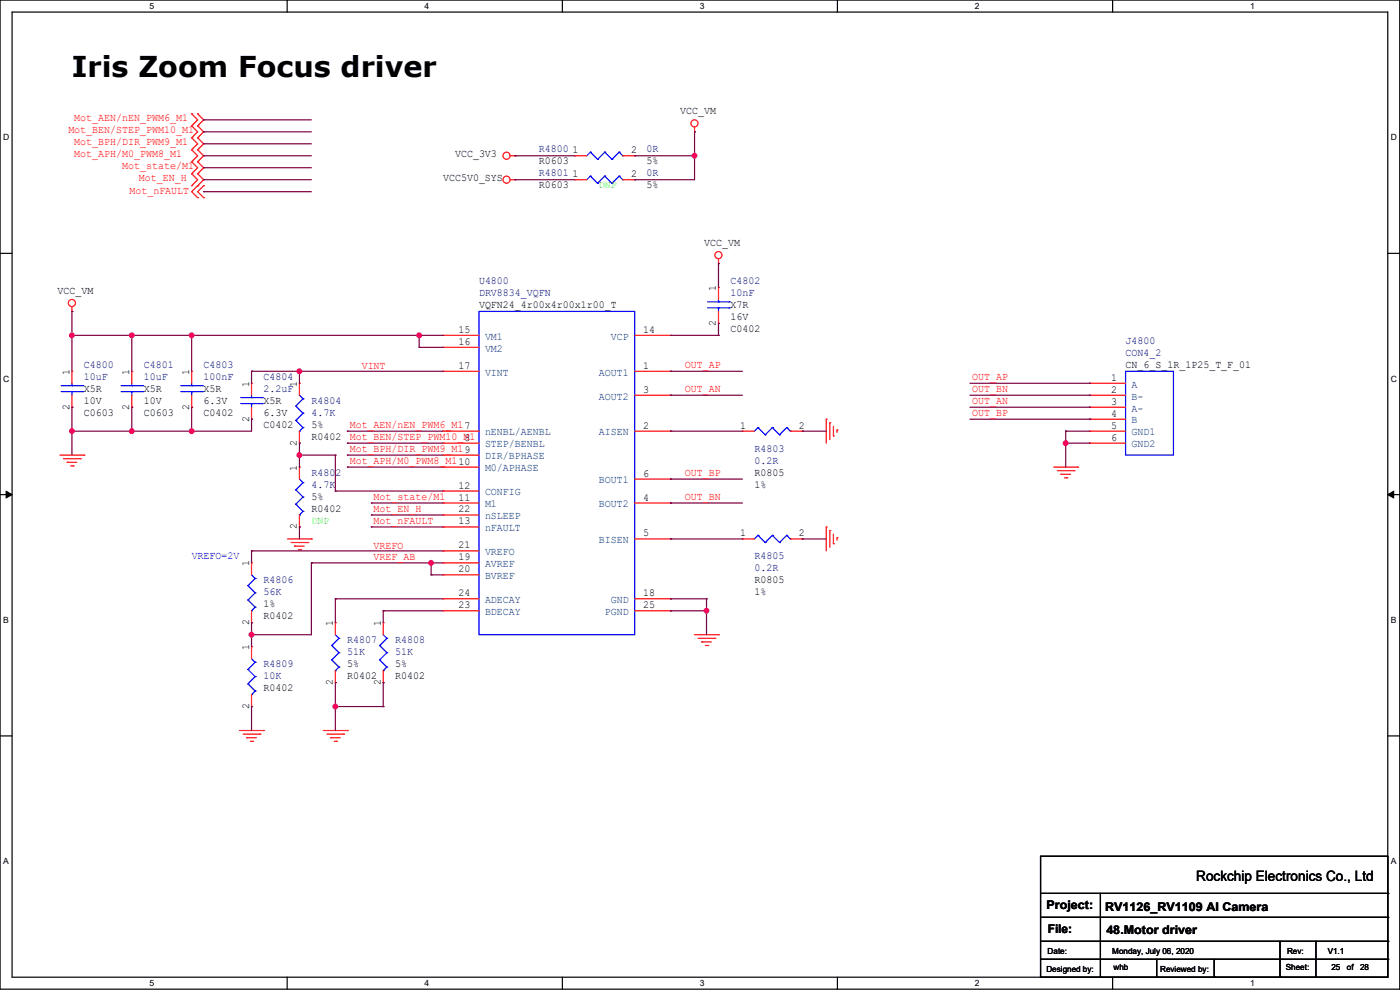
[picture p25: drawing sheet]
<svg xmlns="http://www.w3.org/2000/svg" width="297mm" height="210mm" viewBox="0 0 297 210" stroke-linecap="round" stroke-linejoin="round" font-family="sans-serif">
<defs><g id="words">
<text font-size="6.1" x="15.3" y="16.3">Iris Zoom Focus driver</text>
<text font-size="3" x="253.8" y="186.9">Rockchip Electronics Co., Ltd</text>
<g font-size="2.5">
<text x="222" y="192.9">Project:</text>
<text x="222.3" y="198">File:</text>
<text x="234.5" y="193.1">RV1126_RV1109 AI Camera</text>
<text x="234.7" y="198.2">48.Motor driver</text>
</g>
<g font-size="2.3" fill="#f00">
<text x="14.5" y="28.3">Mot_BEN/STEP_PWM10_M1</text>
<text x="15.8" y="25.7">Mot_AEN/nEN_PWM6_M1</text>
<text x="15.8" y="30.8">Mot_BPH/DIR_PWM9_M1</text>
<text x="15.8" y="33.3">Mot_APH/M0_PWM8_M1</text>
<text x="25.9" y="35.9">Mot_state/M1</text>
<text x="27.5" y="41.2">Mot_nFAULT</text>
<text x="29.5" y="38.4">Mot_EN_H</text>
<text x="76.7" y="78.3">VINT</text>
<text x="145.3" y="78.1">OUT_AP</text>
<text x="145.3" y="83.2">OUT_AN</text>
<text x="206.3" y="80.7">OUT_AP</text>
<text x="206.3" y="83.2">OUT_BN</text>
<text x="206.3" y="85.8">OUT_AN</text>
<text x="206.3" y="88.3">OUT_BP</text>
<text x="74.2" y="90.8">Mot_AEN/nEN_PWM6_M17</text>
<text x="74.2" y="95.9">Mot_BPH/DIR_PWM9_M19</text>
<text x="74.2" y="93.4">Mot_BEN/STEP_PWM10_M1</text>
<text x="74.2" y="98.5">Mot_APH/M0_PWM8_M110</text>
<text x="145.3" y="101">OUT_BP</text>
<text x="79.3" y="106.1">Mot_state/M1</text>
<text x="145.3" y="106.1">OUT_BN</text>
<text x="79.3" y="111.2">Mot_nFAULT</text>
<text x="79.3" y="108.6">Mot_EN_H</text>
<text x="79.3" y="116.4">VREFO</text>
<text x="79.3" y="118.8">VREF_AB</text>
</g>
<g font-size="2.3">
<text x="144.3" y="24.2">VCC_VM</text>
<text x="96.5" y="33.3">VCC_3V3</text>
<text x="114.3" y="34.9">R0603</text>
<text x="121.4" y="32.5">1</text>
<text x="133.9" y="32.5">2</text>
<text x="137.2" y="34.9">5%</text>
<text x="94" y="38.4">VCC5V0_SYS</text>
<text x="114.3" y="39.9">R0603</text>
<text x="121.4" y="37.6">1</text>
<text x="133.9" y="37.6">2</text>
<text x="137.2" y="39.9">5%</text>
<text x="149.4" y="52.1">VCC_VM</text>
<text x="12.2" y="62.3">VCC_VM</text>
<text x="101.6" y="65.3">VQFN24_4r00x4r00x1r00_T</text>
<text x="151.9" y="61.7" transform="rotate(-90 151.9 61.7)">1</text>
<text x="155" y="65.3">X7R</text>
<text x="97.3" y="70.6">15</text>
<text x="136.4" y="70.6">14</text>
<text x="151.9" y="69.1" transform="rotate(-90 151.9 69.1)">2</text>
<text x="155" y="70.4">C0402</text>
<text x="155" y="67.9">16V</text>
<text x="97.3" y="73.2">16</text>
<text x="14.7" y="79.5" transform="rotate(-90 14.7 79.5)">1</text>
<text x="17.8" y="83.1">X5R</text>
<text x="27.4" y="79.5" transform="rotate(-90 27.4 79.5)">1</text>
<text x="30.5" y="83.1">X5R</text>
<text x="40.1" y="79.5" transform="rotate(-90 40.1 79.5)">1</text>
<text x="43.2" y="83.1">X5R</text>
<text x="52.8" y="82.1" transform="rotate(-90 52.8 82.1)">1</text>
<text x="63" y="82.1" transform="rotate(-90 63 82.1)">1</text>
<text x="97.3" y="78.2">17</text>
<text x="136.4" y="78.2">1</text>
<text x="136.4" y="83.3">3</text>
<text x="235.7" y="80.8">1</text>
<text x="235.7" y="83.3">2</text>
<text x="238.8" y="78">CN_6_S_1R_1P25_T_F_01</text>
<text x="14.7" y="86.9" transform="rotate(-90 14.7 86.9)">2</text>
<text x="17.8" y="88.2">C0603</text>
<text x="17.8" y="85.7">10V</text>
<text x="27.4" y="86.9" transform="rotate(-90 27.4 86.9)">2</text>
<text x="30.5" y="88.2">C0603</text>
<text x="30.5" y="85.7">10V</text>
<text x="40.1" y="86.9" transform="rotate(-90 40.1 86.9)">2</text>
<text x="43.2" y="88.2">C0402</text>
<text x="43.2" y="85.7">6.3V</text>
<text x="52.8" y="89.4" transform="rotate(-90 52.8 89.4)">2</text>
<text x="55.9" y="85.7">X5R</text>
<text x="55.9" y="88.2">6.3V</text>
<text x="235.7" y="85.9">3</text>
<text x="235.7" y="88.4">4</text>
<text x="55.9" y="90.7">C0402</text>
<text x="63" y="94.5" transform="rotate(-90 63 94.5)">2</text>
<text x="66.1" y="93.3">R0402</text>
<text x="66.1" y="90.7">5%</text>
<text x="98.6" y="93.5">8</text>
<text x="136.4" y="90.9">2</text>
<text x="157" y="90.9">1</text>
<text x="169.4" y="90.9">2</text>
<text x="235.7" y="90.9">5</text>
<text x="235.7" y="93.5">6</text>
<text x="63" y="99.8" transform="rotate(-90 63 99.8)">1</text>
<text x="136.4" y="101.1">6</text>
<text x="160" y="100.9">R0805</text>
<text x="66.1" y="106">5%</text>
<text x="97.3" y="106.2">11</text>
<text x="97.3" y="103.6">12</text>
<text x="136.4" y="106.2">4</text>
<text x="160" y="103.4">1%</text>
<text x="63" y="112.3" transform="rotate(-90 63 112.3)">2</text>
<text x="66.1" y="108.5">R0402</text>
<text x="97.3" y="111.3">13</text>
<text x="97.3" y="108.7">22</text>
<text x="136.4" y="113.8">5</text>
<text x="157" y="113.8">1</text>
<text x="169.4" y="113.8">2</text>
<text x="97.3" y="118.9">19</text>
<text x="97.3" y="116.3">21</text>
<text x="52.8" y="120.2" transform="rotate(-90 52.8 120.2)">1</text>
<text x="97.3" y="121.4">20</text>
<text x="160" y="123.8">R0805</text>
<text x="55.9" y="131.4">R0402</text>
<text x="55.9" y="128.8">1%</text>
<text x="97.3" y="129">23</text>
<text x="97.3" y="126.5">24</text>
<text x="136.4" y="126.5">18</text>
<text x="136.4" y="129">25</text>
<text x="160" y="126.3">1%</text>
<text x="52.8" y="137.9" transform="rotate(-90 52.8 137.9)">1</text>
<text x="52.8" y="132.6" transform="rotate(-90 52.8 132.6)">2</text>
<text x="70.6" y="132.9" transform="rotate(-90 70.6 132.9)">1</text>
<text x="80.8" y="132.9" transform="rotate(-90 80.8 132.9)">1</text>
<text x="73.7" y="141.5">5%</text>
<text x="83.8" y="141.5">5%</text>
<text x="55.9" y="146.6">R0402</text>
<text x="70.6" y="145.3" transform="rotate(-90 70.6 145.3)">2</text>
<text x="73.7" y="144.1">R0402</text>
<text x="80.8" y="145.3" transform="rotate(-90 80.8 145.3)">2</text>
<text x="83.8" y="144.1">R0402</text>
<text x="52.8" y="150.4" transform="rotate(-90 52.8 150.4)">2</text>
</g>
<g font-size="2.3" fill="#000080">
<text x="114.3" y="32.3">R4800</text>
<text x="137.2" y="32.3">0R</text>
<text x="114.3" y="37.4">R4801</text>
<text x="137.2" y="37.4">0R</text>
<text x="101.6" y="60.3">U4800</text>
<text x="101.6" y="62.8">DRV8834_VQFN</text>
<text x="155" y="60.3">C4802</text>
<text x="155" y="62.8">10nF</text>
<text x="238.8" y="73">J4800</text>
<text x="238.8" y="75.5">CON4_2</text>
<text x="17.8" y="78">C4800</text>
<text x="17.8" y="80.6">10uF</text>
<text x="30.5" y="78">C4801</text>
<text x="30.5" y="80.6">10uF</text>
<text x="43.2" y="78">C4803</text>
<text x="43.2" y="80.6">100nF</text>
<text x="55.9" y="80.6">C4804</text>
<text x="55.9" y="83.1">2.2uF</text>
<text x="66.1" y="85.7">R4804</text>
<text x="66.1" y="88.2">4.7K</text>
<text x="160" y="95.8">R4803</text>
<text x="66.1" y="100.9">R4802</text>
<text x="160" y="98.4">0.2R</text>
<text x="66.1" y="103.4">4.7K</text>
<text x="160" y="118.7">R4805</text>
<text x="55.9" y="123.8">R4806</text>
<text x="160" y="121.2">0.2R</text>
<text x="55.9" y="126.3">56K</text>
<text x="73.7" y="136.5">R4807</text>
<text x="83.8" y="136.5">R4808</text>
<text x="55.9" y="141.5">R4809</text>
<text x="73.7" y="139">51K</text>
<text x="83.8" y="139">51K</text>
<text x="55.9" y="144.1">10K</text>
</g>
<g font-size="2.3" fill="#0f0">
<text x="127" y="39.9">DNP</text>
<text x="66.1" y="111.1">DNP</text>
</g>
<g font-size="2.3" fill="#004080">
<text x="102.9" y="72.1">VM1</text>
<text x="102.9" y="74.6">VM2</text>
<text x="129.6" y="72.1">VCP</text>
<text x="102.9" y="79.7">VINT</text>
<text x="127" y="79.7">AOUT1</text>
<text x="240" y="82.2">A</text>
<text x="127" y="84.8">AOUT2</text>
<text x="240" y="84.8">B-</text>
<text x="240" y="87.3">A-</text>
<text x="240" y="89.8">B</text>
<text x="102.9" y="92.4">nENBL/AENBL</text>
<text x="102.9" y="94.9">STEP/BENBL</text>
<text x="127" y="92.4">AISEN</text>
<text x="240" y="92.4">GND1</text>
<text x="240" y="94.9">GND2</text>
<text x="102.9" y="97.5">DIR/BPHASE</text>
<text x="102.9" y="100">M0/APHASE</text>
<text x="102.9" y="107.6">M1</text>
<text x="102.9" y="105.1">CONFIG</text>
<text x="127" y="107.6">BOUT2</text>
<text x="127" y="102.5">BOUT1</text>
<text x="102.9" y="112.7">nFAULT</text>
<text x="102.9" y="110.2">nSLEEP</text>
<text x="102.9" y="117.8">VREFO</text>
<text x="127" y="115.2">BISEN</text>
<text x="102.9" y="120.3">AVREF</text>
<text x="102.9" y="122.9">BVREF</text>
<text x="102.9" y="130.5">BDECAY</text>
<text x="102.9" y="127.9">ADECAY</text>
<text x="128.3" y="130.5">PGND</text>
<text x="129.6" y="127.9">GND</text>
</g>
<text font-size="2.3" fill="#00f" x="40.7" y="118.7">VREFO=2V</text>
<g font-size="1.8">
<text x="31.7" y="1.9">5</text>
<text x="90.1" y="1.9">4</text>
<text x="148.5" y="1.9">3</text>
<text x="206.8" y="1.9">2</text>
<text x="265.2" y="1.9">1</text>
<text x=".7" y="29.8">D</text>
<text x="295.1" y="29.8">D</text>
<text x=".7" y="81">C</text>
<text x="295.1" y="81">C</text>
<text x=".7" y="132.1">B</text>
<text x="295.1" y="132.1">B</text>
<text x=".7" y="183.3">A</text>
<text x="295.1" y="183.3">A</text>
<text x="222.3" y="202.3">Date:</text>
<text x="236" y="202.3">Monday, July 06, 2020</text>
<text x="273" y="202.3">Rev:</text>
<text x="281.7" y="202.3">V1.1</text>
<text x="31.7" y="209.2">5</text>
<text x="90.1" y="209.2">4</text>
<text x="148.5" y="209.2">3</text>
<text x="206.8" y="209.2">2</text>
<text x="222" y="206.1">Designed by:</text>
<text x="236.2" y="205.8">whb</text>
<text x="246.1" y="206.1">Reviewed by:</text>
<text x="265.2" y="209.2">1</text>
<text x="272.8" y="205.8">Sheet:</text>
<text x="282.4" y="205.8">25</text>
<text x="285.7" y="205.8">of</text>
<text x="288.5" y="205.8">28</text>
</g>
</g></defs>
<path d="M0 0h296.9v209.8h-296.9zM2.6 2.6h291.8v204.7h-291.8z" fill="none" stroke="#000" stroke-width=".25"/>
<g fill="#fff">
<path d="M31.7 .3h1v2h-1z"/>
<path d="M31.7 207.5h1v2.1h-1z"/>
</g>
<path d="M60.9 0v2.6M60.9 207.3v2.5" fill="none" stroke="#000" stroke-width=".25"/>
<g fill="#fff">
<path d="M90.1 .3h1v2h-1z"/>
<path d="M90.1 207.5h1v2.1h-1z"/>
</g>
<path d="M119.3 0v2.6M119.3 207.3v2.5" fill="none" stroke="#000" stroke-width=".25"/>
<g fill="#fff">
<path d="M148.5 .3h1v2h-1z"/>
<path d="M148.5 207.5h1v2.1h-1z"/>
</g>
<path d="M177.7 0v2.6M177.7 207.3v2.5" fill="none" stroke="#000" stroke-width=".25"/>
<g fill="#fff">
<path d="M206.8 .3h1v2h-1z"/>
<path d="M206.8 207.5h1v2.1h-1z"/>
</g>
<path d="M236 0v2.6M236 207.3v2.5" fill="none" stroke="#000" stroke-width=".25"/>
<g fill="#fff">
<path d="M265.2 .3h1v2h-1z"/>
<path d="M265.2 207.5h1v2.1h-1z"/>
<path d="M.7 28.2h1.2v2h-1.2z"/>
<path d="M295 28.2h1.3v2h-1.3z"/>
<path d="M.7 79.3h1.2v2.1h-1.2z"/>
<path d="M295 79.3h1.3v2.1h-1.3z"/>
</g>
<path d="M0 53.7h2.6M294.4 53.7h2.5" fill="none" stroke="#000" stroke-width=".25"/>
<g fill="#fff">
<path d="M.7 130.5h1.2v2h-1.2z"/>
<path d="M295 130.5h1.2v2h-1.2z"/>
</g>
<path d="M0 104.9h2.6M294.4 104.9h2.5" fill="none" stroke="#000" stroke-width=".25"/>
<path d="M1.3 104.2l1.3 .7-1.3 .7zM294.4 104.9l1.3-.7v1.4z" fill="#000" stroke="#000" stroke-width=".21"/>
<g fill="#fff">
<path d="M.7 181.7h1.2v2h-1.2z"/>
<path d="M295 181.7h1.2v2h-1.2z"/>
</g>
<g fill="none" stroke="#000" stroke-width=".25">
<path d="M0 156.1h2.6M294.4 156.1h2.5M220.7 181.6h73.7v25.7h-73.7zM220.7 189.5h73.7M220.7 194.6h73.7M220.7 199.7h73.7M233.4 189.5v17.8M271.5 199.7v7.6M279.2 199.7v7.6M294.4 189.5h.1M294.4 194.6h.1M294.4 199.7h.1"/>
<path d="M220.7 203.5h73.7M233.4 207.3h.1M245.4 207.3h.1M245.4 203.5v3.8M257.6 207.3h.1M257.6 203.5v3.8M271.5 207.3h.1M279.2 207.3h.1M294.4 203.5h.1"/>
</g>
<g fill="none" stroke="#f00" stroke-width=".25">
<path d="M40.7 36.9h.1M40.7 34.3h.1M40.7 26.7h.1M40.7 24.2h.1M40.7 29.2h.1M40.7 31.8h.1M40.7 39.4h.1M40.7 34.3l1.2 1.3-1.2 1.3M40.7 24.2l1.2 1.2-1.2 1.3M40.7 26.7l1.2 1.3-1.2 1.2M40.7 29.2l1.2 1.3-1.2 1.3M40.7 31.8l1.2 1.2-1.2 1.3"/>
<path d="M40.7 36.9l1.2 1.2-1.2 1.3M41.9 34.3h.1M41.9 36.9h.1M41.9 24.2h.1M41.9 26.7h.1M41.9 29.2h.1M41.9 31.8h.1M41.9 39.4h.1M41.9 34.3l1.3 1.3-1.3 1.3M41.9 24.2l1.3 1.2-1.3 1.3M41.9 26.7l1.3 1.3-1.3 1.2M41.9 29.2l1.3 1.3-1.3 1.3"/>
<path d="M41.9 31.8l1.3 1.2-1.3 1.3M41.9 36.9l1.3 1.2-2.5 2.6 1.2 1.2M43.2 39.4h.1M43.2 39.4l-1.3 1.3 1.3 1.2M108.2 33h1M108.2 38.1h1M109.2 33h.1M109.2 38.1h.1M121.9 33h.1M121.9 38.1h.1M121.9 33h2.6M121.9 38.1h2.6"/>
<path d="M132.1 33h2.5M132.1 38.1h2.5M134.6 33h.1M134.6 38.1h.1M147.3 28h.1M147.3 26.9v1.1M41.9 41.9h.1M43.2 41.9h.1M152.4 55.9h.1M152.4 54.9v1M15.3 66.1h.1M15.3 78.8h.1"/>
<path d="M15.3 65v1.1M15.3 78.8v2.5M28 78.8h.1M28 78.8v2.5M40.7 78.8h.1M40.7 78.8v2.5M94 71.1h.1M94 73.7h.1M94 78.8h.1M94 78.8h7.6M94 71.1h7.6M94 73.7h7.6"/>
<path d="M134.6 78.8h7.7M134.6 71.1h7.7M142.3 78.8h.1M142.3 71.1h.1M152.4 61h.1M152.4 68.6h.1M152.4 61v2.5M152.4 66.1v2.5M12.7 96.5h5.1M13.5 97.3h3.5M14.2 98.1h.1M14.2 98.1h2.1"/>
<path d="M15 98.8h.5M15.3 86.4h.1M15.3 83.8v2.6M15.5 98.8h.1M17 97.3h.1M17.8 96.5h.1M28 86.4h.1M28 83.8v2.6M40.7 86.4h.1M40.7 83.8v2.6M53.4 81.3h.1M53.4 88.9h.1"/>
<path d="M53.4 81.3v2.5M53.4 86.4v2.5M63.5 99.1h.1M63.5 81.3h.1M63.5 94h.1M63.5 81.3v2.5M63.5 91.5v2.5M63.5 99.1v2.5M94 91.5h.1M94 94h.1M94 96.5h.1M94 99.1h.1"/>
<path d="M94 99.1h7.6M94 96.5h7.6M94 91.5h7.6M94 94h7.6M134.6 91.5h7.7M134.6 83.8h7.7M142.3 91.5h.1M142.3 83.8h.1M157.5 91.5h.1M157.5 91.5h2.5M167.7 91.5h2.5M170.2 91.5h.1"/>
<path d="M175.3 88.9h.1M175.3 88.9v5.1M176 89.7h.1M176 89.7v3.5M176.8 92.5h.1M176.8 90.4v2.1M177.6 91.2h.1M177.6 91.2v.5M223.5 99.1h5.1M224.3 99.8h3.6M227.9 99.8h.1M228.6 99.1h.1"/>
<path d="M231.2 81.3h.1M231.2 83.8h.1M231.2 86.4h.1M231.2 88.9h.1M231.2 91.5h.1M231.2 94h.1M231.2 91.5h7.6M231.2 83.8h7.6M231.2 94h7.6M231.2 81.3h7.6M231.2 86.4h7.6M231.2 88.9h7.6"/>
<path d="M53.4 119.4h.1M53.4 119.4v2.5M61 114.3h5.1M61.7 115.1h3.6M62.5 115.8h.1M62.5 115.8h2M63.3 116.6h.5M63.5 111.8h.1M63.5 109.2v2.6M63.8 116.6h.1M65.3 115.1h.1M66.1 114.3h.1"/>
<path d="M94 106.7h.1M94 104.2h.1M94 111.8h.1M94 119.4h.1M94 116.9h.1M94 109.2h.1M94 106.7h7.6M94 104.2h7.6M94 111.8h7.6M94 119.4h7.6M94 116.9h7.6M94 109.2h7.6"/>
<path d="M134.6 114.3h7.7M134.6 106.7h7.7M134.6 101.6h7.7M142.3 106.7h.1M142.3 114.3h.1M142.3 101.6h.1M157.5 114.3h.1M157.5 114.3h2.5M167.7 114.3h2.5M170.2 114.3h.1M175.3 111.8h.1M175.3 111.8v5.1"/>
<path d="M176 112.5h.1M176 112.5v3.6M176.8 115.3h.1M176.8 113.3v2M177.6 114.1h.1M177.6 114.1v.5M225.1 100.6h.1M225.1 100.6h2M225.8 101.4h.5M226.3 101.4h.1M53.4 132.1h.1M53.4 137.2h.1"/>
<path d="M53.4 129.6v2.5M53.4 137.2v2.5M71.1 132.1h.1M71.1 132.1v2.5M81.3 132.1h.1M81.3 132.1v2.5M94 121.9h.1M94 129.6h.1M94 127h.1M94 127h7.6M94 121.9h7.6M94 129.6h7.6"/>
<path d="M134.6 127h7.7M134.6 129.6h7.7M142.3 127h.1M142.3 129.6h.1M147.3 134.6h5.1M148.1 135.4h3.6M148.9 136.2h.1M148.9 136.2h2M149.6 136.9h.5M150.1 136.9h.1M151.7 135.4h.1M152.4 134.6h.1"/>
<path d="M50.8 155h5.1M51.6 155.7h3.5M52.3 156.5h.1M52.3 156.5h2.1M53.1 157.2h.5M53.4 149.9h.1M53.4 147.3v2.6M53.6 157.2h.1M55.1 155.7h.1M55.9 155h.1M68.6 155h5.1M69.4 155.7h3.5"/>
<path d="M70.1 156.5h.1M70.1 156.5h2.1M70.9 157.2h.5M71.1 144.8h.1M71.1 142.3v2.5M71.4 157.2h.1M72.9 155.7h.1M73.7 155h.1M81.3 144.8h.1M81.3 142.3v2.5"/>
<circle cx="107.5" cy="33" r=".75"/>
<circle cx="107.5" cy="38.1" r=".75"/>
<circle cx="147.3" cy="26.2" r=".75"/>
<circle cx="152.4" cy="54.1" r=".75"/>
<circle cx="15.3" cy="64.3" r=".75"/>
</g>
<g fill="none" stroke="#00f" stroke-width=".25">
<path d="M125.2 32.3h.1M125.2 37.4h.1M125.2 32.3l-.7 .7M125.2 32.3l1.6 1.5M125.2 37.4l-.7 .7M125.2 37.4l1.6 1.5M126.8 33.8h.1M126.8 38.9h.1M128.3 32.3h.1M128.3 37.4h.1M128.3 32.3l-1.5 1.5M128.3 32.3l1.5 1.5"/>
<path d="M128.3 37.4l-1.5 1.5M128.3 37.4l1.5 1.5M129.8 33.8h.1M129.8 38.9h.1M131.3 32.3h.1M131.3 37.4h.1M131.3 32.3l-1.5 1.5M131.3 32.3l.8 .7M131.3 37.4l-1.5 1.5M131.3 37.4l.8 .7M132.1 33h.1M132.1 38.1h.1"/>
<path d="M101.6 66.1h33v68.5h-33zM150.1 65.3h4.6M150.1 64h4.6M152.4 64h.1M152.4 65.3h.1M152.4 63.5v.5M152.4 65.3v.8M154.7 65.3h.1M154.7 64h.1M238.8 78.8h10.1v17.7h-10.1zM13 83.1h4.5M13 81.8h4.5"/>
<path d="M15.3 81.8h.1M15.3 83.1h.1M15.3 81.3v.5M15.3 83.1v.7M17.5 83.1h.1M17.5 81.8h.1M25.7 83.1h4.5M25.7 81.8h4.5M28 81.8h.1M28 83.1h.1M28 81.3v.5M28 83.1v.7"/>
<path d="M30.2 83.1h.1M30.2 81.8h.1M38.4 83.1h4.5M38.4 81.8h4.5M40.7 81.8h.1M40.7 83.1h.1M40.7 81.3v.5M40.7 83.1v.7M42.9 83.1h.1M42.9 81.8h.1M51.1 85.6h4.5M51.1 84.3h4.5"/>
<path d="M53.4 84.3h.1M53.4 85.6h.1M53.4 83.8v.5M53.4 85.6v.8M55.6 85.6h.1M55.6 84.3h.1M62.8 86.1h.1M62.8 89.2h.1M62.8 86.1l1.5 1.6M62.8 89.2l1.5 1.5M63.5 91.5h.1M63.5 83.8l.8 .8"/>
<path d="M64.3 84.6h.1M64.3 87.7h.1M64.3 90.7h.1M64.3 84.6l-1.5 1.5M64.3 87.7l-1.5 1.5M64.3 90.7l-.8 .8M160.8 90.7h.1M160.8 90.7l-.8 .8M160.8 90.7l1.5 1.5M162.3 92.2h.1M163.9 90.7h.1M163.9 90.7l-1.6 1.5"/>
<path d="M163.9 90.7l1.5 1.5M165.4 92.2h.1M166.9 90.7h.1M166.9 90.7l-1.5 1.5M166.9 90.7l.8 .8M167.7 91.5h.1M62.8 103.9h.1M62.8 107h.1M62.8 103.9l1.5 1.5M62.8 107l1.5 1.5M63.5 109.2h.1M63.5 101.6l.8 .8"/>
<path d="M64.3 102.4h.1M64.3 105.4h.1M64.3 108.5h.1M64.3 102.4l-1.5 1.5M64.3 105.4l-1.5 1.6M64.3 108.5l-.8 .7M160.8 113.6h.1M160.8 113.6l-.8 .7M160.8 113.6l1.5 1.5M162.3 115.1h.1M163.9 113.6h.1M163.9 113.6l-1.6 1.5"/>
<path d="M163.9 113.6l1.5 1.5M165.4 115.1h.1M166.9 113.6h.1M166.9 113.6l-1.5 1.5M166.9 113.6l.8 .7M167.7 114.3h.1M52.6 124.2h.1M52.6 127.3h.1M52.6 124.2l1.5 1.6M52.6 127.3l1.5 1.5M53.4 129.6h.1M53.4 121.9l.7 .8"/>
<path d="M53.4 139.7l.7 .8M54.1 122.7h.1M54.1 125.8h.1M54.1 128.8h.1M54.1 122.7l-1.5 1.5M54.1 125.8l-1.5 1.5M54.1 128.8l-.7 .8M70.4 136.9h.1M70.4 140h.1M70.4 136.9l1.5 1.6M70.4 140l1.5 1.5M71.1 134.6l.8 .8"/>
<path d="M71.9 135.4h.1M71.9 138.5h.1M71.9 135.4l-1.5 1.5M71.9 138.5l-1.5 1.5M80.5 136.9h.1M80.5 140h.1M80.5 136.9l1.6 1.6M80.5 140l1.6 1.5M81.3 134.6l.8 .8M82.1 135.4h.1M82.1 138.5h.1M82.1 135.4l-1.6 1.5"/>
<path d="M82.1 138.5l-1.6 1.5M52.6 142h.1M52.6 145.1h.1M52.6 142l1.5 1.5M52.6 145.1l1.5 1.5M53.4 147.3h.1M54.1 140.5h.1M54.1 143.5h.1M54.1 146.6h.1M54.1 140.5l-1.5 1.5M54.1 143.5l-1.5 1.6M54.1 146.6l-.7 .7"/>
<path d="M71.1 142.3h.1M71.9 141.5h.1M71.9 141.5l-.8 .8M81.3 142.3h.1M82.1 141.5h.1M82.1 141.5l-.8 .8"/>
</g>
<g fill="none" stroke="#800040" stroke-width=".25">
<path d="M43.2 25.4h.1M43.2 33h.1M43.2 30.5h.1M43.2 28h.1M43.2 35.6h.1M43.2 38.1h.1M43.2 25.4h22.9M43.2 33h22.9M43.2 30.5h22.9M43.2 28h22.9M43.2 35.6h22.9M43.2 38.1h22.9"/>
<path d="M109.2 33h.1M109.2 38.1h.1M109.2 33h12.7M109.2 38.1h12.7M134.6 38.1h.1M134.6 33h.1M134.6 33h12.7M147.3 28h.1M147.3 33h.1M147.3 28v10.1h-12.7M43.2 40.7h.1M43.2 40.7h22.9"/>
<path d="M152.4 55.9h.1M152.4 55.9v5.1M15.3 71.1h.1M15.3 66.1h.1M15.3 66.1v12.7M15.3 71.1h78.7M28 71.1h.1M28 71.1v7.7M40.7 71.1h.1M40.7 71.1v7.7M53.4 78.8h.1M53.4 78.8v2.5"/>
<path d="M53.4 78.8h40.6M63.5 78.8h.1M63.5 78.8v2.5M88.9 71.1h.1M88.9 73.7h.1M88.9 71.1v2.6M88.9 73.7h5.1M142.3 78.8h.1M142.3 71.1h10.1M142.3 78.8h15.2M152.4 68.6h.1M152.4 71.1h.1"/>
<path d="M152.4 68.6v2.5M15.3 91.5h.1M15.3 86.4h.1M15.3 86.4v10.1M28 86.4h.1M28 91.5h.1M28 86.4v5.1M40.7 86.4h.1M40.7 91.5h.1M40.7 86.4v5.1M53.4 88.9h.1M53.4 88.9v2.6h-38.1"/>
<path d="M63.5 94h.1M63.5 96.5h.1M63.5 96.5h7.6M63.5 94v5.1M71.1 96.5h.1M71.1 96.5v7.7M73.7 91.5h.1M73.7 96.5h.1M73.7 94h.1M73.7 99.1h.1M73.7 91.5h20.3M73.7 94h20.3"/>
<path d="M73.7 96.5h20.3M73.7 99.1h20.3M142.3 83.8h.1M142.3 91.5h.1M142.3 83.8h15.2M142.3 91.5h15.2M170.2 91.5h.1M170.2 91.5h5.1M205.8 81.3h25.4M205.8 86.4h25.4M205.8 88.9h25.4M205.8 83.8h25.4"/>
<path d="M226.1 91.5h.1M226.1 94h.1M226.1 91.5v7.6M226.1 91.5h5.1M226.1 94h5.1M231.2 81.3h.1M231.2 86.4h.1M231.2 88.9h.1M231.2 83.8h.1M53.4 116.9h.1M53.4 116.9v2.5M53.4 116.9h40.6"/>
<path d="M63.5 111.8h.1M63.5 111.8v2.5M66.1 119.4h.1M66.1 119.4h27.9M66.1 119.4v15.2h-12.7M71.1 104.2h.1M71.1 104.2h22.9M78.8 111.8h.1M78.8 109.2h.1M78.8 106.7h.1M78.8 106.7h15.2M78.8 111.8h15.2"/>
<path d="M78.8 109.2h15.2M91.5 119.4h.1M91.5 119.4v2.5M142.3 101.6h.1M142.3 106.7h.1M142.3 114.3h.1M142.3 101.6h15.2M142.3 106.7h15.2M142.3 114.3h15.2M170.2 114.3h.1M170.2 114.3h5.1M53.4 134.6h.1"/>
<path d="M53.4 132.1h.1M53.4 132.1v5.1M71.1 127h.1M71.1 127v5.1M71.1 127h22.9M81.3 129.6h.1M81.3 129.6h12.7M81.3 129.6v2.5M91.5 121.9h.1M91.5 121.9h2.5M142.3 127h.1M142.3 129.6h.1"/>
<path d="M142.3 127h7.6M142.3 129.6h7.6M149.9 127h.1M149.9 129.6h.1M149.9 127v7.6M53.4 149.9h.1M53.4 149.9v5.1M71.1 144.8h.1M71.1 149.9h.1M71.1 144.8v10.2M71.1 149.9h10.2M81.3 144.8h.1"/>
<path d="M81.3 149.9h.1M81.3 144.8v5.1"/>
</g>
<g fill="#f0f" stroke="#f0f" stroke-width=".25">
<circle cx="226.1" cy="94" r=".5"/>
<circle cx="15.3" cy="91.5" r=".5"/>
<circle cx="88.9" cy="71.1" r=".5"/>
<circle cx="40.7" cy="71.1" r=".5"/>
<circle cx="15.3" cy="71.1" r=".5"/>
<circle cx="40.7" cy="91.5" r=".5"/>
<circle cx="28" cy="91.5" r=".5"/>
<circle cx="28" cy="71.1" r=".5"/>
<circle cx="71.1" cy="149.9" r=".5"/>
<circle cx="149.9" cy="129.6" r=".5"/>
<circle cx="91.5" cy="119.4" r=".5"/>
<circle cx="53.4" cy="134.6" r=".5"/>
<circle cx="63.5" cy="78.8" r=".5"/>
<circle cx="63.5" cy="96.5" r=".5"/>
<circle cx="147.3" cy="33" r=".5"/>
</g>
<use href="#words"/>
</svg>
